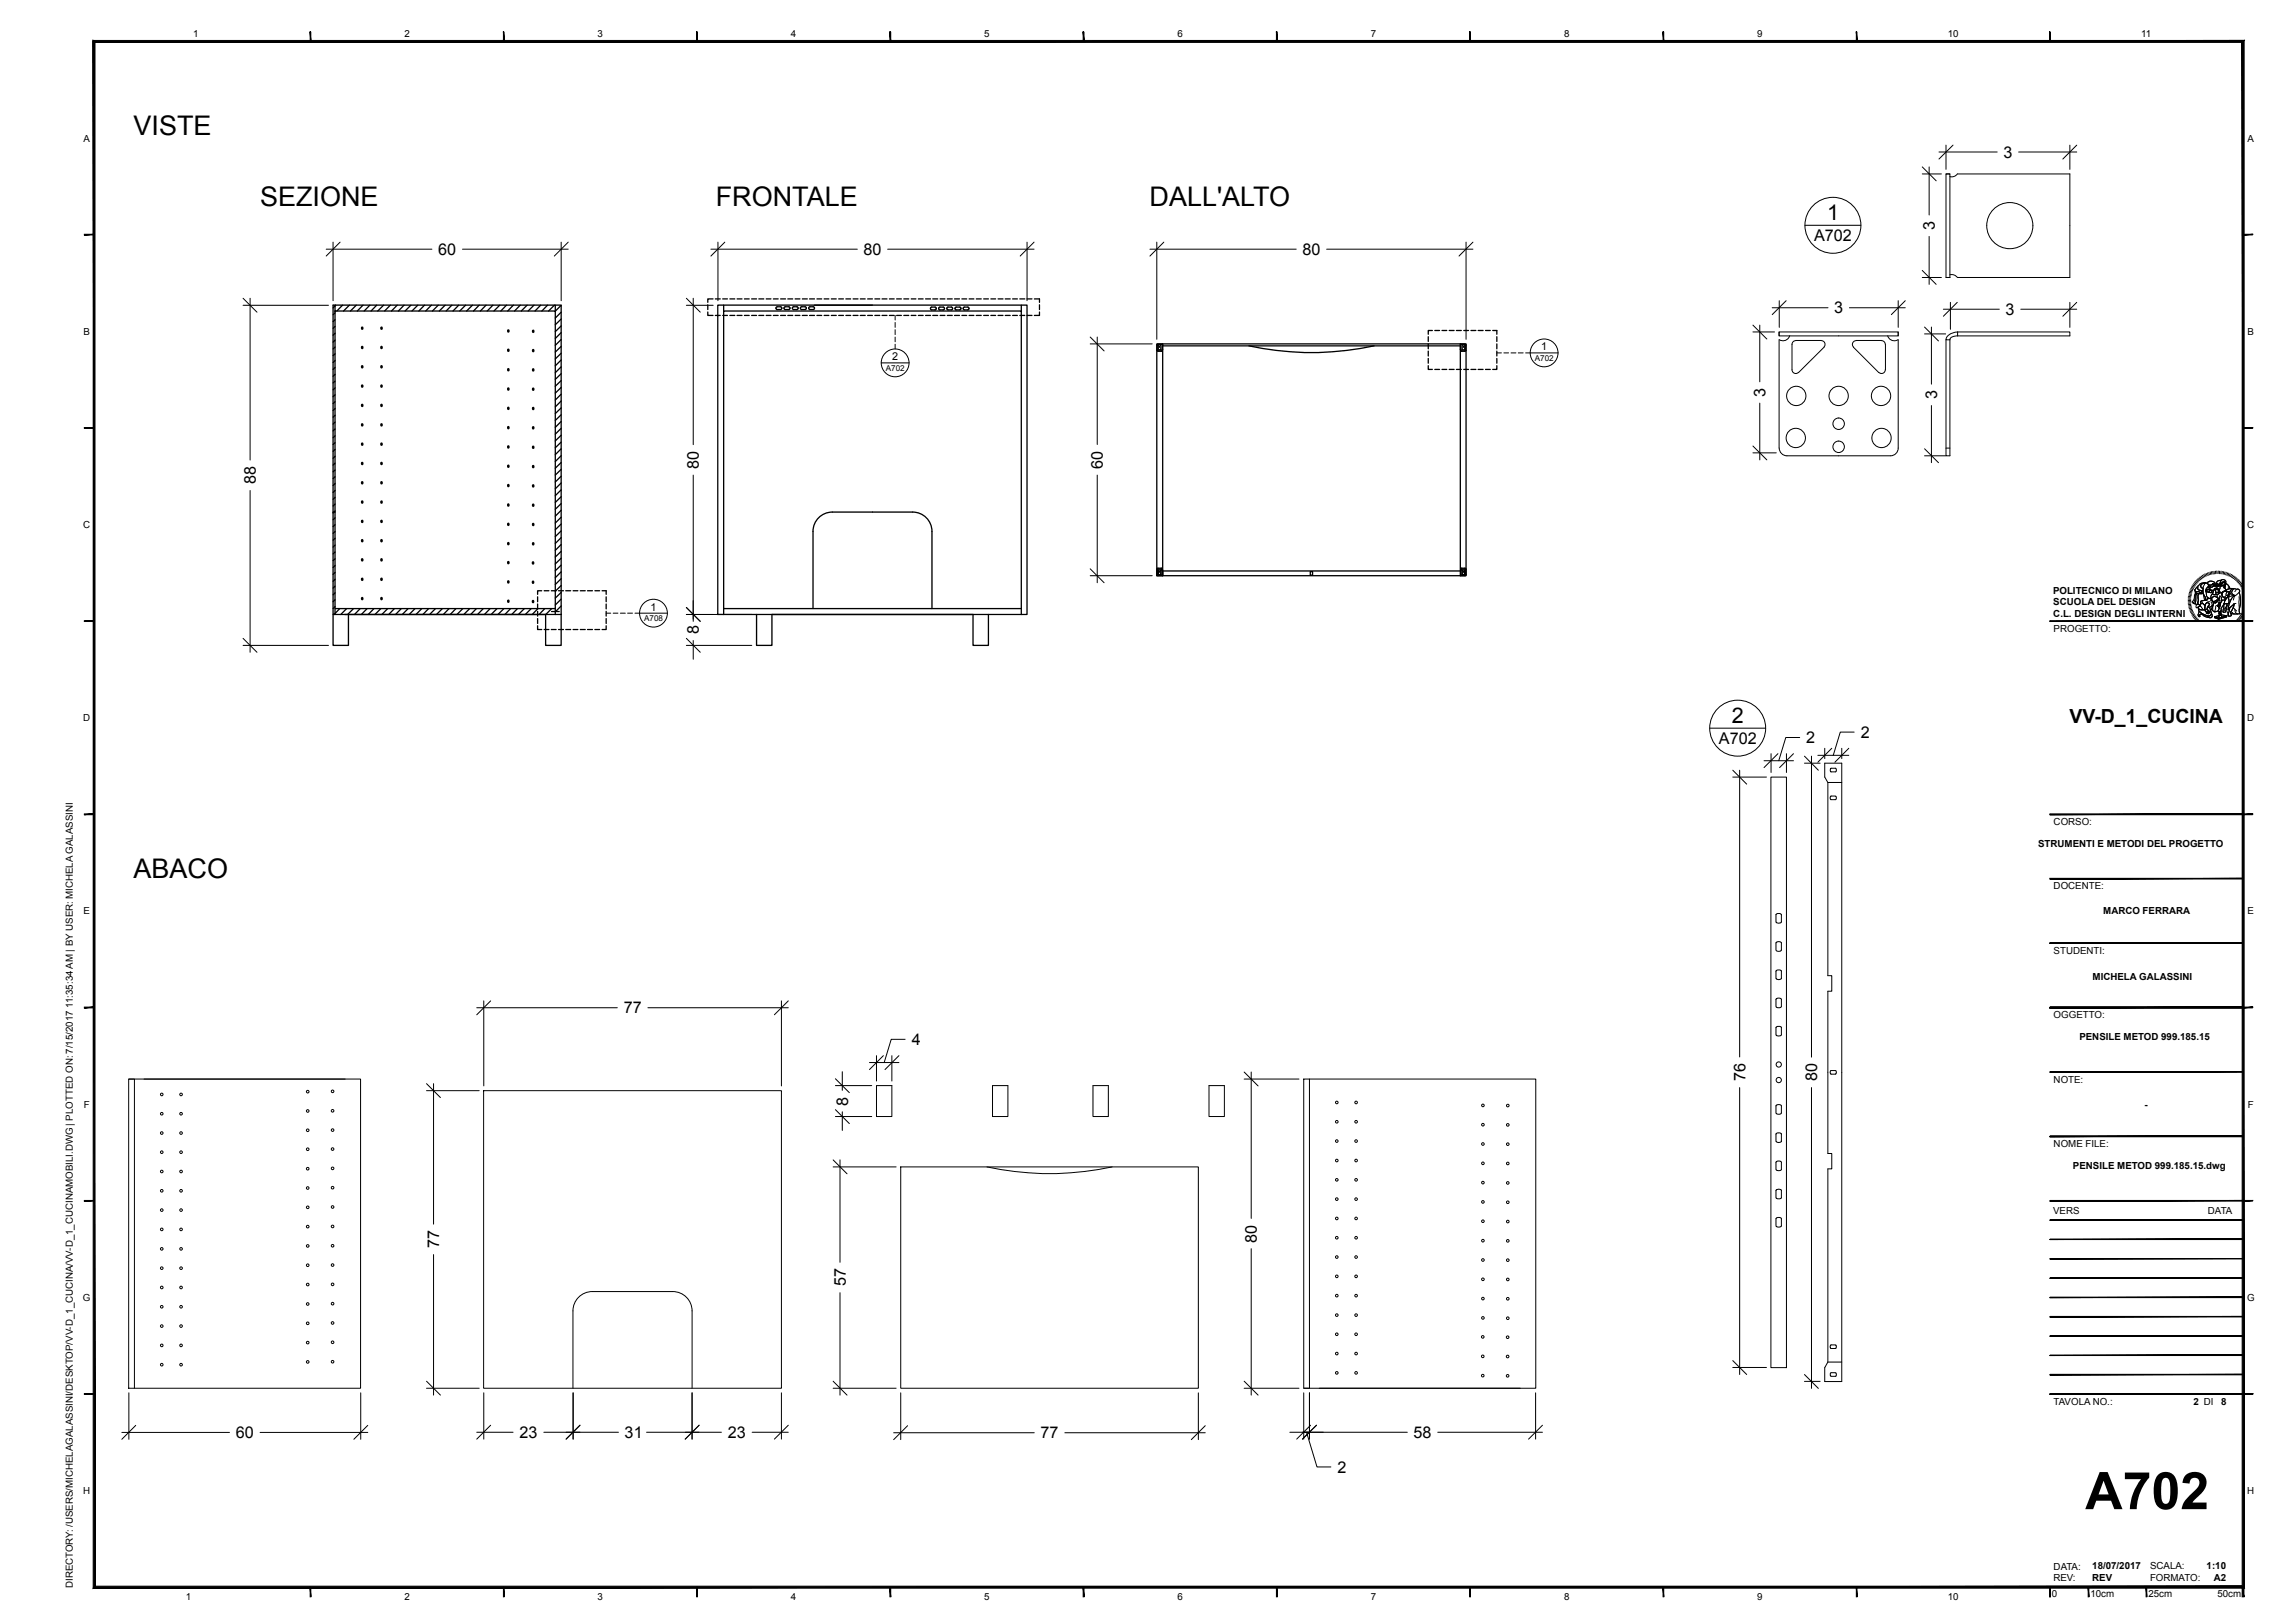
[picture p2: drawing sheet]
<svg xmlns="http://www.w3.org/2000/svg" width="594mm" height="420mm" viewBox="0 0 594 420" stroke-linecap="round" stroke-linejoin="round" font-family="sans-serif">
<defs><g id="words">
<text font-size="13.4" x="539.5" y="390.5">A702</text>
<g font-size="7">
<text x="34.6" y="35.1">VISTE</text>
<text x="67.3" y="53.3">SEZIONE</text>
<text x="185.2" y="53.3">FRONTALE</text>
<text x="297.4" y="53.3">DALL'ALTO</text>
<text x="34.6" y="227.3">ABACO</text>
</g>
<g font-size="5.6">
<text x="472.7" y="57">1</text>
<text x="448" y="187.2">2</text>
</g>
<text font-size="5" x="535.4" y="187">VV-D_1_CUCINA</text>
<g font-size="4.2">
<text x="518.3" y="40.8">3</text>
<text x="500.6" y="59.6" transform="rotate(-90 500.6 59.6)">3</text>
<text x="113.4" y="66">60</text>
<text x="223.4" y="66">80</text>
<text x="337" y="66">80</text>
<text x="469.3" y="62.5">A702</text>
<text x="474.5" y="81.1">3</text>
<text x="518.9" y="81.5">3</text>
<text x="456.8" y="102.7" transform="rotate(-90 456.8 102.7)">3</text>
<text x="501.2" y="103.3" transform="rotate(-90 501.2 103.3)">3</text>
<text x="66.1" y="125.3" transform="rotate(-90 66.1 125.3)">88</text>
<text x="180.8" y="121.3" transform="rotate(-90 180.8 121.3)">80</text>
<text x="285.3" y="121.3" transform="rotate(-90 285.3 121.3)">60</text>
<text x="180.8" y="164.2" transform="rotate(-90 180.8 164.2)">8</text>
<text x="481.4" y="190.9">2</text>
<text x="444.7" y="192.6">A702</text>
<text x="467.3" y="192.3">2</text>
<text x="161.4" y="262.3">77</text>
<text x="235.9" y="270.5">4</text>
<text x="451.5" y="279.8" transform="rotate(-90 451.5 279.8)">76</text>
<text x="470.1" y="279.8" transform="rotate(-90 470.1 279.8)">80</text>
<text x="219.4" y="286.1" transform="rotate(-90 219.4 286.1)">8</text>
<text x="113.6" y="323.1" transform="rotate(-90 113.6 323.1)">77</text>
<text x="325.2" y="321.6" transform="rotate(-90 325.2 321.6)">80</text>
<text x="218.8" y="332.9" transform="rotate(-90 218.8 332.9)">57</text>
<text x="61" y="372.2">60</text>
<text x="134.4" y="372.1">23</text>
<text x="161.6" y="372.1">31</text>
<text x="188.3" y="372.1">23</text>
<text x="269.2" y="372.2">77</text>
<text x="365.7" y="372.1">58</text>
<text x="346.1" y="381.1">2</text>
</g>
<g font-size="2.8">
<text x="230.8" y="93.3">2</text>
<text x="398.7" y="90.7">1</text>
<text x="168.3" y="158">1</text>
</g>
<g font-size="2.5">
<text x="50" y="9.6">1</text>
<text x="104.6" y="9.6">2</text>
<text x="154.6" y="9.6">3</text>
<text x="204.6" y="9.6">4</text>
<text x="254.6" y="9.6">5</text>
<text x="304.6" y="9.6">6</text>
<text x="354.6" y="9.6">7</text>
<text x="404.6" y="9.6">8</text>
<text x="454.6" y="9.6">9</text>
<text x="503.9" y="9.6">10</text>
<text x="553.9" y="9.6">11</text>
<text x="21.6" y="36.6">A</text>
<text x="581.5" y="36.6">A</text>
<text x="21.6" y="86.6">B</text>
<text x="581.5" y="86.6">B</text>
<text x="21.5" y="136.6">C</text>
<text x="581.4" y="136.6">C</text>
<text x="531.1" y="153.7">POLITECNICO DI MILANO</text>
<text x="531.2" y="156.7">SCUOLA DEL DESIGN</text>
<text x="531.2" y="159.7">C.L. DESIGN DEGLI INTERNI</text>
<text x="531.3" y="163.5">PROGETTO:</text>
<text x="21.5" y="186.6">D</text>
<text x="581.4" y="186.6">D</text>
<text x="531.3" y="213.5">CORSO:</text>
<text x="527.3" y="219.3">STRUMENTI E METODI DEL PROGETTO</text>
<text x="531.3" y="230.2">DOCENTE:</text>
<text x="21.6" y="236.6">E</text>
<text x="544.1" y="236.6">MARCO FERRARA</text>
<text x="581.5" y="236.6">E</text>
<text x="531.3" y="246.9">STUDENTI:</text>
<text x="541.4" y="253.7">MICHELA GALASSINI</text>
<text x="531.3" y="263.5">OGGETTO:</text>
<text x="538" y="269.3">PENSILE METOD 999.185.15</text>
<text x="531.3" y="280.2">NOTE:</text>
<text x="21.7" y="286.6">F</text>
<text x="554.8" y="286.6">-</text>
<text x="581.6" y="286.6">F</text>
<text x="531.3" y="296.9">NOME FILE:</text>
<text x="536.3" y="302.5">PENSILE METOD 999.185.15.dwg</text>
<text x="531.2" y="314.1">VERS</text>
<text x="571.2" y="314.1">DATA</text>
<text x="21.4" y="336.6">G</text>
<text x="581.3" y="336.6">G</text>
<text x="531.3" y="363.7">TAVOLA NO.:</text>
<text x="567.5" y="363.7">2 DI</text>
<text x="574.7" y="363.7">8</text>
<text x="21.5" y="386.6">H</text>
<text x="581.4" y="386.6">H</text>
<text x="531.3" y="406.2">DATA:</text>
<text x="541.3" y="406.1">18/07/2017</text>
<text x="556.2" y="406.1">SCALA:</text>
<text x="570.9" y="406.1">1:10</text>
<text x="18.9" y="411" transform="rotate(-90 18.9 411)">DIRECTORY: /USERS/MICHELAGALASSINI/DESKTOP/VV-D_1_CUCINA/VV-D_1_CUCINAMOBILI.DWG | PLOTTED ON: 7/15/2017 11:35:34 AM | BY USER: MICHELA GALASSINI</text>
<text x="530.8" y="413.2">0</text>
<text x="531.2" y="409.1">REV:</text>
<text x="540.8" y="413.2">10cm</text>
<text x="541.3" y="409.1">REV</text>
<text x="555.8" y="413.2">25cm</text>
<text x="556.2" y="409.1">FORMATO:</text>
<text x="572.7" y="409.1">A2</text>
<text x="573.7" y="413.2">50cm</text>
<text x="48.1" y="414.1">1</text>
<text x="104.6" y="414.1">2</text>
<text x="154.6" y="414.1">3</text>
<text x="204.6" y="414.1">4</text>
<text x="254.6" y="414.1">5</text>
<text x="304.6" y="414.1">6</text>
<text x="354.6" y="414.1">7</text>
<text x="404.6" y="414.1">8</text>
<text x="454.6" y="414.1">9</text>
<text x="503.9" y="414.1">10</text>
</g>
<g font-size="2.1">
<text x="229.2" y="96">A702</text>
<text x="397.1" y="93.4">A702</text>
<text x="166.6" y="160.8">A708</text>
</g>
</g></defs>
<g fill="none" stroke="#000" stroke-width=".34">
<path d="M86.2 79h59v80h-59zM86.7 79v1.5M86.8 79l-.6 .7M88.6 79l-1.5 1.5M90.4 79l-1.5 1.5M92.2 79l-1.5 1.5M93.9 79l-1.5 1.5M95.7 79l-1.5 1.5M97.5 79l-1.5 1.5M99.3 79l-1.6 1.5M101 79l-1.5 1.5M102.8 79l-1.5 1.5"/>
<path d="M104.5 79l-1.4 1.5M106.3 79l-1.5 1.5M108.1 79l-1.5 1.5M109.8 79l-1.4 1.5M111.6 79l-1.5 1.5M113.4 79l-1.5 1.5M115.2 79l-1.6 1.5M116.9 79l-1.5 1.5M118.7 79l-1.5 1.5M120.5 79l-1.6 1.5M122.2 79l-1.5 1.5M124 79l-1.5 1.5"/>
<path d="M125.8 79l-1.5 1.5M127.5 79l-1.5 1.5M129.3 79l-1.5 1.5M131 79l-1.4 1.5M132.8 79l-1.5 1.5M134.6 79l-1.5 1.5M136.4 79l-1.5 1.5M138.2 79l-1.6 1.5M139.9 79l-1.5 1.5M141.7 79l-1.5 1.5M143.4 79l-1.5 1.5M143.7 79v1.5"/>
<path d="M145.2 79l-1.5 1.5M183.1 78.9v1.2M184.5 77.4h-1.4v.8M185.1 77.4h1.2M185.7 79h80v80h-80zM187 77.4h1.2M187.2 79v1.5M188.8 77.4h1.3M190.7 77.4h1.3M192.6 77.4h1.2M194.5 77.4h1.2M196.3 77.4h1.3"/>
<path d="M198.2 77.4h1.3M200.1 77.4h1.2M200.9 79.4h1.2l.1 .6-1.3 .1-.1-.4zM202 77.4h1.2M203 79.4h1.2l.1 .6-1.3 .1-.2-.4zM203.8 77.4h1.3M205.1 79.4h1.2l.1 .6-1.3 .1-.1-.4zM205.7 77.4h1.2M207.2 79.4h1.3l.1 .6-1.4 .1-.1-.4zM207.6 77.4h1.3M209.4 79.4h1.2l.1 .6-1.3 .1-.2-.4zM209.4 77.4h1.3"/>
<path d="M210.7 79h15M211.3 77.4h1.3M213.2 77.4h1.2M215.1 77.4h1.2M217 77.4h1.2M218.8 77.4h1.3M220.7 77.4h1.3M222.6 77.4h1.2M224.5 77.4h1.2M226.3 77.4h1.3M228.2 77.4h1.3M230.1 77.4h1.2"/>
<path d="M232 77.4h1.2M233.8 77.4h1.3M235.7 77.4h1.3M237.6 77.4h1.2M239.5 77.4h1.2M240.9 79.5h1.2l.1 .5-1.3 .1-.2-.3zM241.3 77.4h1.3M243 79.5h1l.4 .3-.2 .3-1.1 .1-.3-.3zM243.2 77.4h1.3M245.1 77.4h1.3M245.1 79.5h1.2l.1 .5-1.3 .1-.1-.3zM247 77.4h1.2"/>
<path d="M247.2 79.5h1.3l.1 .5-1.4 .1-.1-.3zM248.9 77.4h1.2M249.3 79.5h1.2l.1 .5-1.3 .1-.1-.3zM250.7 77.4h1.2M252.6 77.4h1.3M254.5 77.4h1.2M256.3 77.4h1.3M258.2 77.4h1.3M260.1 77.4h1.2M262 77.4h1.2M263.8 77.4h1.3M264.2 79v1.5"/>
<path d="M265.7 77.4h1.3M267.6 77.4h1.3v.8M268.9 78.9v1.2M86.7 80.5h57v77h-57zM86.7 81l-.5 .5M86.7 82.7l-.5 .5M86.7 84.5l-.5 .5M86.7 86.2l-.5 .6M86.7 88l-.5 .5M86.7 89.8l-.5 .5M86.7 91.6l-.5 .4M86.7 93.3l-.5 .5"/>
<path d="M86.7 95.1l-.5 .5M86.7 96.9l-.5 .5M86.7 98.6l-.5 .5M145.2 87.9l-1.5 1.5M145.2 93.1l-1.5 1.6M145.2 94.9l-1.5 1.5M145.2 80.8l-1.5 1.5M145.2 82.6l-1.5 1.4M145.2 84.3l-1.5 1.5M145.2 86.1l-1.5 1.5M145.2 89.6l-1.5 1.5M145.2 91.4l-1.5 1.5"/>
<path d="M145.2 96.7l-1.5 1.5M145.2 98.5l-1.5 1.5M183.1 80.7v.9h1.4M185.1 81.6h1.2M187 81.6h1.2M187.2 80.5h77v77h-77zM188.8 81.6h1.3M190.7 81.6h1.3M192.6 81.6h1.2M194.5 81.6h1.2M196.3 81.6h1.3M198.2 81.6h1.3"/>
<path d="M200.1 81.6h1.2M202 81.6h1.2M203.8 81.6h1.3M205.7 81.6h1.2M207.6 81.6h1.3M209.4 81.6h1.3M211.3 81.6h1.3M213.2 81.6h1.2M215.1 81.6h1.2M217 81.6h1.2M218.8 81.6h1.3M220.7 81.6h1.3"/>
<path d="M222.6 81.6h1.2M224.5 81.6h1.2M226.3 81.6h1.3M228.2 81.6h1.3M230.1 81.6h1.2M232 81.6h1.2M233.8 81.6h1.3M235.7 81.6h1.3M237.6 81.6h1.2M239.5 81.6h1.2M241.3 81.6h1.3M243.2 81.6h1.3"/>
<path d="M245.1 81.6h1.3M247 81.6h1.2M248.9 81.6h1.2M250.7 81.6h1.2M252.6 81.6h1.3M254.5 81.6h1.2M256.3 81.6h1.3M258.2 81.6h1.3M260.1 81.6h1.2M262 81.6h1.2M263.8 81.6h1.3M265.7 81.6h1.3"/>
<path d="M268.9 80.7v.9h-1.3M299.3 89h80v60h-80zM300.8 89v60v-1.2l-.3-.7-.9-.1-.3 .3v1.5l1.5 .2M300.8 89.5h77M323.1 89.5a75.5 75.5 0 0 0 32.4 0M369.5 94.6v1h1.1M369.5 87.1v1.3M369.5 89v1.3M369.5 90.9v1.2M369.5 92.8v1.2M370.6 85.5h-1.1v1M371.2 95.6h1.2"/>
<path d="M371.2 85.5h1.2M373.1 95.6h1.2M373.1 85.5h1.2M374.9 95.6h1.3M374.9 85.5h1.3M376.8 95.6h1.3M376.8 85.5h1.3M377.8 89v58.8h-77M378.7 95.6h1.2M378.7 85.5h1.2M380.6 95.6h1.2M380.6 85.5h1.2"/>
<path d="M382.4 95.6h1.3M382.4 85.5h1.3M384.3 95.6h1.3M384.3 85.5h1.3M386.2 85.5h1v1M387.2 94.6v1h-1M387.2 87.1v1.3M387.2 89v1.3M387.2 90.9v1.2M387.2 92.8v1.2M86.7 100.4l-.5 .5M86.7 102.2l-.5 .5"/>
<path d="M86.7 103.9l-.5 .5M86.7 105.7l-.5 .5M86.7 107.5l-.5 .5M86.7 109.2l-.5 .5M86.7 111l-.5 .5M86.7 112.8l-.5 .5M86.7 114.6l-.5 .4M86.7 116.3l-.5 .5M86.7 118.1l-.5 .5M86.7 119.9l-.5 .5M145.2 102l-1.5 1.5M145.2 103.8l-1.5 1.5"/>
<path d="M145.2 110.8l-1.5 1.6M145.2 117.9l-1.5 1.5M145.2 100.3l-1.5 1.4M145.2 105.5l-1.5 1.5M145.2 107.3l-1.5 1.5M145.2 109.1l-1.5 1.5M145.2 112.6l-1.5 1.5M145.2 114.4l-1.5 1.5M145.2 116.1l-1.5 1.6M145.2 119.7l-1.5 1.5M86.2 132.5h.5M86.7 132.2l-.5 .5"/>
<path d="M86.7 121.6l-.5 .5M86.7 123.4l-.5 .5M86.7 125.1l-.5 .6M86.7 126.9l-.5 .5M86.7 128.7l-.5 .5M86.7 130.4l-.5 .5M86.7 134l-.5 .5M86.7 135.8l-.5 .5M86.7 137.6l-.5 .4M86.7 139.3l-.5 .5M145.2 125l-1.5 1.5M145.2 126.8l-1.5 1.5"/>
<path d="M145.2 132l-1.5 1.6M145.2 133.8l-1.5 1.6M145.2 121.5l-1.5 1.4M145.2 123.2l-1.5 1.5M145.2 128.5l-1.5 1.5M145.2 130.3l-1.5 1.5M145.2 135.6l-1.5 1.5M145.2 137.4l-1.5 1.5M145.2 139.1l-1.5 1.5M86.2 159v8h3.9v-8M86.7 141.1l-.5 .5M86.7 142.8l-.5 .6"/>
<path d="M86.7 144.6l-.5 .5M86.7 146.4l-.5 .5M86.7 148.1l-.5 .5M86.7 149.9l-.5 .5M86.7 151.7l-.5 .5M86.7 153.4l-.5 .5M86.7 155.2l-.5 .5M86.7 157l-.5 .5M86.7 157.5v1.5M87.9 157.5l-1.5 1.5M89.2 159h52M89.7 157.5l-1.5 1.5"/>
<path d="M91.5 157.5l-1.6 1.5M93.2 157.5l-1.5 1.5M95 157.5l-1.5 1.5M96.8 157.5l-1.5 1.5M98.5 157.5l-1.5 1.5M100.3 157.5l-1.5 1.5M102 157.5l-1.4 1.5M103.8 157.5l-1.5 1.5M105.6 157.5l-1.5 1.5M107.4 157.5l-1.5 1.5M109.1 157.5l-1.5 1.5M110.9 157.5l-1.5 1.5"/>
<path d="M112.7 157.5l-1.6 1.5M114.4 157.5l-1.5 1.5M116.2 157.5l-1.5 1.5M118 157.5l-1.5 1.5M119.7 157.5l-1.5 1.5M121.5 157.5l-1.5 1.5M123.3 157.5l-1.5 1.5M125 157.5l-1.5 1.5M126.8 157.5l-1.5 1.5M128.6 157.5l-1.5 1.5M130.4 157.5l-1.6 1.5M132.1 157.5l-1.5 1.5"/>
<path d="M133.9 157.5l-1.5 1.5M135.7 157.5l-1.6 1.5M137.4 157.5l-1.5 1.5M139.1 154.4v1.3M139.1 156.3v1.3M139.1 158.2v1.2M139.2 157.5l-1.5 1.5M140.1 152.9h-1v.9M140.8 152.9h1.2M140.9 157.5l-1.4 1.5M141.2 159v8h4v-8M142.6 152.9h1.3"/>
<path d="M142.7 158.3h2M142.7 157.5l-1.5 1.5M143.7 157.5v1.5M144.5 152.9h1.3M145.2 140.9l-1.5 1.5M145.2 148l-1.5 1.5M145.2 149.7l-1.5 1.6M145.2 155l-1.5 1.6M145.2 142.7l-1.5 1.5M145.2 144.5l-1.5 1.4M145.2 146.2l-1.5 1.5M145.2 151.5l-1.5 1.5"/>
<path d="M145.2 153.3l-1.5 1.5M145.2 156.8l-1.5 1.5M146.4 152.9h1.2M148.3 152.9h1.2M150.1 152.9h1.3M152 152.9h1.3M153.9 152.9h1.2M155.8 152.9h1v.9M156.8 154.4v1.3M156.8 156.3v1.3M156.8 158.2v1.2M187.2 157.5v1.5"/>
<path d="M195.7 159v8h4v-8h52v8h4v-8M210.3 157.5v-20a5 5 0 0 1 5-5h20.8a5 5 0 0 1 5 5v20M264.2 157.5v1.5M299.6 148.8l-.1-1.5 .9-.1 .2 .3v1.3h-1M299.8 148.7h.4M300.2 147.6h-.4v1M300.2 148.6h.1M300.3 147.6v1M339 148v.8M339 148l.5-.1 .1 .9-.5 .1M339 148.8l.1 .1M378.1 147.1l1.1 .1 .1 1.5-.2 .2-1.3 .1v-1.2z"/>
<path d="M378.3 147.6v1M378.4 147.6h.4v1M378.4 148.6h.1M378.4 148.7h.4M379.1 147.3l-.9-.1-.2 .3v1.3h1M379.1 148.7l-.1 .1M379.1 147.3v1.4M139.1 161.9v1h1M139.1 160.1v1.2M140.8 162.9h1.2M142.6 162.9h1.3M144.5 162.9h1.3"/>
<path d="M146.4 162.9h1.2M148.3 162.9h1.2M150.1 162.9h1.3M152 162.9h1.3M153.9 162.9h1.2M156.8 161.9v1h-1M156.8 160.1v1.2"/>
</g>
<g fill="#000">
<circle cx="93.7" cy="85.1" r=".34"/>
<circle cx="93.7" cy="90.1" r=".34"/>
<circle cx="93.7" cy="95" r=".34"/>
<circle cx="98.7" cy="90.1" r=".34"/>
<circle cx="98.7" cy="95" r=".34"/>
<circle cx="98.7" cy="85.1" r=".34"/>
<circle cx="131.5" cy="85.8" r=".34"/>
<circle cx="131.5" cy="95.8" r=".34"/>
<circle cx="131.5" cy="90.8" r=".34"/>
<circle cx="137.9" cy="90.9" r=".34"/>
<circle cx="137.9" cy="95.9" r=".34"/>
<circle cx="137.9" cy="85.9" r=".34"/>
<circle cx="300" cy="89.9" r=".17"/>
<circle cx="378.6" cy="89.9" r=".17"/>
<circle cx="93.7" cy="100" r=".34"/>
<circle cx="93.7" cy="115.1" r=".34"/>
<circle cx="93.7" cy="105" r=".34"/>
<circle cx="93.7" cy="110.1" r=".34"/>
<circle cx="98.7" cy="105" r=".34"/>
<circle cx="98.7" cy="115.1" r=".34"/>
<circle cx="98.7" cy="100" r=".34"/>
<circle cx="98.7" cy="110.1" r=".34"/>
<circle cx="131.5" cy="100.8" r=".34"/>
<circle cx="131.5" cy="105.8" r=".34"/>
<circle cx="131.5" cy="110.8" r=".34"/>
<circle cx="131.5" cy="115.8" r=".34"/>
<circle cx="137.9" cy="100.8" r=".34"/>
<circle cx="137.9" cy="110.8" r=".34"/>
<circle cx="137.9" cy="115.9" r=".34"/>
<circle cx="137.9" cy="105.8" r=".34"/>
<circle cx="93.7" cy="125.1" r=".34"/>
<circle cx="93.7" cy="135.1" r=".34"/>
<circle cx="93.7" cy="120.1" r=".34"/>
<circle cx="93.7" cy="130.1" r=".34"/>
<circle cx="98.7" cy="120.1" r=".34"/>
<circle cx="98.7" cy="125.1" r=".34"/>
<circle cx="98.7" cy="130.1" r=".34"/>
<circle cx="98.7" cy="135.1" r=".34"/>
<circle cx="131.5" cy="135.8" r=".34"/>
<circle cx="131.5" cy="130.8" r=".34"/>
<circle cx="131.5" cy="120.8" r=".34"/>
<circle cx="131.5" cy="125.8" r=".34"/>
<circle cx="137.9" cy="120.9" r=".34"/>
<circle cx="137.9" cy="130.9" r=".34"/>
<circle cx="137.9" cy="125.9" r=".34"/>
<circle cx="137.9" cy="135.9" r=".34"/>
<circle cx="93.7" cy="155" r=".34"/>
<circle cx="93.7" cy="140" r=".34"/>
<circle cx="93.7" cy="145" r=".34"/>
<circle cx="93.7" cy="150" r=".34"/>
<circle cx="98.7" cy="140" r=".34"/>
<circle cx="98.7" cy="145" r=".34"/>
<circle cx="98.7" cy="150" r=".34"/>
<circle cx="98.7" cy="155" r=".34"/>
<circle cx="131.5" cy="150.7" r=".34"/>
<circle cx="131.5" cy="155.7" r=".34"/>
<circle cx="131.5" cy="145.7" r=".34"/>
<circle cx="131.5" cy="140.8" r=".34"/>
<circle cx="137.9" cy="145.8" r=".34"/>
<circle cx="137.9" cy="150.8" r=".34"/>
<circle cx="137.9" cy="155.8" r=".34"/>
<circle cx="137.9" cy="140.9" r=".34"/>
<circle cx="300" cy="148.1" r=".17"/>
<circle cx="378.6" cy="148.1" r=".17"/>
</g>
<g fill="none" stroke="#000" stroke-width=".26">
<path d="M501.6 39.3h15.1M503.4 37.6v6.2M505.3 37.6l-3.7 3.6M522.2 39.3h15.1M535.5 37.6v6.2M537.3 37.6l-3.6 3.6M467 58.3h14.4M497.3 45h5M497.3 43.2l3.6 3.6M499.1 43.2v12.4M503.4 45h1.1v26.8M504.5 45h-1.1v26.8h1.1"/>
<path d="M506.4 45a1.78 1.78 0 0 1-2 .7M506.5 45h29v26.8h-29M62.9 79h22.1M62.9 77.2l3.6 3.6M64.7 77.2v41.9M84.4 64.5h27.3M86.2 62.7v15.1M88 62.7l-3.6 3.6M119.7 64.5h27.3M145.2 62.7v15.1M147 62.7l-3.6 3.6M177.6 79h6.9"/>
<path d="M177.6 77.2l3.6 3.6M179.3 77.2v37.9M183.9 64.5h37.9M185.7 62.7v15.1M187.5 62.7l-3.6 3.6M229.6 64.5h37.9M265.7 62.7v15.1M267.5 62.7l-3.6 3.6M297.5 64.5h37.8M299.3 62.7v25.1M301.1 62.7l-3.6 3.6M343.2 64.5h37.9"/>
<path d="M379.3 62.7v25.1M381.1 62.7l-3.6 3.6M458.5 79.6h14.4M460.3 77.8v6.9M462.1 77.8l-3.6 3.6M478.5 79.6h14.4M491.1 77.8v6.9M492.9 77.8l-3.6 3.6M497.3 71.8h5M497.3 70l3.6 3.6M499.1 61.2v12.4M503.4 71.8h1.1"/>
<path d="M504.4 71.1a1.78 1.78 0 0 1 2 .7M504.6 78.2v7M506.4 78.2l-3.6 3.6M535.5 78.2v6.5M537.3 78.2l-3.6 3.6M228 93.9h7.2M231.6 81.6v1.2M231.6 83.4v1.3M231.6 85.3v1.3M231.6 87.2v1.2M231.6 89.1v1.2M282 89h16.1"/>
<path d="M282 87.2l3.6 3.6M283.9 87.2v27.8M299.4 89h1.4v1.5l-.3 .4-1.2-.1v-1.5zM299.6 89.2h1v1.2l-.2 .3h-.9zM299.8 90.5h.4M300.2 89.4h-.5l.1 1M300.2 90.4h.1M300.3 89.4v1M377.8 89l1.4 .1 .1 1.5-.2 .3h-1l-.3-.4zM378.3 89.4v1M378.4 89.4h.5l-.1 1M378.4 90.4h.1"/>
<path d="M378.4 90.5h.4M379.1 89.3l-1.1-.1v1.2l.2 .3 .9-.1M379.1 89.3v1.3M387.2 91.3h1.2M389.1 91.3h1.2M390.9 91.3h1.3M392.8 91.3h1.3M394.7 91.3h8.4M453.5 85.9h5.6M453.5 84.1l3.6 3.6M455.3 84.1v14.7M460.3 85.9v1h30.8v-1"/>
<path d="M460.3 86.9v-1h30.8v1M460.3 87.9v28.1M463 86.9a1.78 1.78 0 0 1-2.7 1M464.6 88.1a.97 .97 0 0 0-1 1v6.6a.97 .97 0 0 0 .6 .9 .97 .97 0 0 0 1.1-.2M464.6 88.1h6.6M471.2 88.1l.2 .1a.97 .97 0 0 1 .5 1.6l-6.6 6.6M480.2 88.1a.97 .97 0 0 0-.9 .6 .97 .97 0 0 0 .2 1.1l6.6 6.6M480.2 88.1h6.6M486.8 88.1a.97 .97 0 0 1 .9 1M487.7 95.7v.2a.97 .97 0 0 1-1.6 .5M487.8 89.1v6.6M488.4 86.9a1.78 1.78 0 0 0 2.7 1"/>
<path d="M491.1 87.9v28.1a1.99 1.99 0 0 1-2 2h-26.8a1.99 1.99 0 0 1-2-2M497.9 86.4h5.5M497.9 84.6l3.6 3.6M499.7 84.6v14.8M502.8 80h14.4M503.4 87.9v30.1h1.1v-30.1M506.5 85.9h29v1h-29M506.5 85.9a2.9 2.9 0 0 0-3.1 2h1.1M506.5 86.9l-1.6 .4-.4 .6M506.5 85.9v1M522.8 80h14.5M453.5 117.2h6"/>
<path d="M453.5 115.4l3.6 3.6M455.3 104.3v14.7M497.9 118h5.5M497.9 116.1l3.6 3.6M499.7 105v14.7M503.4 116h1.1M64.7 126.9v41.9M179.3 122.9v37.9M283.9 122.9v27.9M156.8 158.7h1.2M158.6 158.7h1.3M160.5 158.7h1.3"/>
<path d="M162.4 158.7h1.2M164.3 158.7h8.4M177.6 159h16.9M177.6 157.2l3.6 3.6M282 149h16.1M282 147.2l3.6 3.6M566.1 154.7h.7M566.1 155l.7 .1M566.1 155.4h.7M566.1 154.3l.7 .1M566.2 154l.7 .1M566.3 153.6l.6 .2"/>
<path d="M566.4 153.3l.6 .2M566.5 153l.6 .2M566.6 152.6l.6 .3M566.8 152.3l.6 .3M566.8 155.7l-.7 .1M566.8 156.1h-.7M566.8 156.4l-.7 .1M566.9 156.7l-.7 .1M566.9 151.9l.6 .4M566.9 157l-.6 .2M567 157.3l-.6 .2M567.1 151.6l.6 .4"/>
<path d="M567.1 157.7l-.6 .2M567.2 158l-.6 .2M567.2 151.4l.6 .3M567.4 158.3l-.7 .2M567.5 151.1l.5 .3M567.5 158.5l-.6 .3M567.7 150.8l.5 .4M567.7 158.8l-.6 .4M567.8 159.1l-.6 .4M567.9 150.5l.5 .4M568 153l.7 .1a.68 .68 0 0 0 1.2-.1l.1 .6h-.3a1.44 1.44 0 0 1-1.8-.4zM568 153v.5"/>
<path d="M568 159.4l-.6 .4M568.1 150.2l.5 .5M568.2 153.6l-.3 .5-.1 1.3-.4 .7 .4 .2M568.2 159.6l-.6 .5M568.3 152l.3-.2v.6l.2 .2 1 .4a.66 .66 0 0 1-1.1 .1l-.5 .1a.49 .49 0 0 1-.4-.4 .49 .49 0 0 1 .3-.6zM568.3 153.6h.6l-.3 .5v2.3l-.8-.2 .2-.7a2.21 2.21 0 0 1 .3-1.8zM568.4 153.6h-.1a2 2 0 0 0-.2 1.9l-.3 .8 .8 .1M568.4 150l.5 .4M568.4 159.9l-.5 .4M568.6 151.8l-.6 .6a.43 .43 0 0 0-.2 .5 .43 .43 0 0 0 .5 .3l.4-.1a.68 .68 0 0 0 1.2-.1M568.6 157.2l.3 .4 .4 .2 1.2-.1M568.6 149.7l.5 .5"/>
<path d="M568.7 151.6l.8-.7h1.1a.99 .99 0 0 0-1.2 .9l.2 .3 .4 .1-.1 .8-1.2-.4-.1-.2zM568.8 153.7l.8-.1a.71 .71 0 0 1 .7 .7l.3 .4-.1 .5-.8 .3a.47 .47 0 0 0-.3 .8 .39 .39 0 0 1-.4 .3 .39 .39 0 0 1-.4-.4zM568.8 157.5l.7 .3 1-.1v.4l.4 .4-.1 .2 .3-.2 .2 .3-.1-.5 .2 .4-.1-.4 .4 .1-.8-.8 .3-.6 .4 .1 .5 1.4-.1 .6a1.11 1.11 0 0 1-1.5 .1l-1.5-1zM568.8 157.5l.1 .6 .6 .6 2.1 .9M568.8 157.5h.1M568.9 153.6l-.3 .5 .1 2.3M568.9 158.3l2 1a.84 .84 0 0 0 1.1-.2l.2-.3 .1 .3a.67 .67 0 0 1-.3 .8 .67 .67 0 0 1-.8-.1l-1.1-.4a.56 .56 0 0 0-.5-.5 .56 .56 0 0 0-.6 .4l.2 .1-.2 .2a.6 .6 0 0 1-.1-1.1zM568.9 158.2v.2a.81 .81 0 0 0 0 1.2l.3-.2a.24 .24 0 0 1-.2-.3 .24 .24 0 0 1 .3-.1l.3-.1 .8 .6 1 .3a.61 .61 0 0 0 .9-.1 .61 .61 0 0 0-.2-.9M568.9 149.5l.5 .5M569.2 156.6h-.2a.5 .5 0 0 0-.7 0 .5 .5 0 0 0 .1 .7l.4-.3a.58 .58 0 0 1 .9 .4l.1 .1M569.2 149.3l.4 .5M569.4 156.3a.72 .72 0 0 1 1.1 .4l-.1 1h-1.2l-.6-.5 .7-.3-.1-.3z"/>
<path d="M569.4 155.6l1.6-.3a.38 .38 0 0 1 .1-.4 .38 .38 0 0 1 .4 0l.7 .2 .3 .5a1 1 0 0 1-.2 1.1 1 1 0 0 1-1.1 .3l.2-.3a.4 .4 0 0 0 .2-.5 .4 .4 0 0 0-.5-.2l-.1-.1-.3 .3-.2 .5-.7-.6a.31 .31 0 0 1-.5-.1 .31 .31 0 0 1 .1-.4zM569.5 151.3l1.2-.5a.78 .78 0 0 1 .7 .8 .78 .78 0 0 1-.6 .8 2.6 2.6 0 0 0 .3 2.1l.4 .3-.2 .1a.3 .3 0 0 0-.3 .1 .3 .3 0 0 0-.1 .3l-.4-.1 .1-.5-.6-1.3-.1-1.2a.58 .58 0 0 1-.5-.3 .58 .58 0 0 1 .1-.6zM569.5 149.1l.4 .5M569.7 156l.8 .7M569.7 156.1a.6 .6 0 0 0-.4 .8M569.8 148.9l.3 .5M570 153.6h-1.6a.57 .57 0 0 0-.6 .2 .57 .57 0 0 0-.1 .6l-.1 .6-.5 .7 .3 .4M570.1 153.9l.3 1.4M570.1 148.7l.3 .6M570.4 151.2l-.4 .9v1.4l.6 1.2-.1 .5 .2 .2 .3-.1a.38 .38 0 0 1 .1-.4 .38 .38 0 0 1 .4 0v-.1a1.16 1.16 0 0 1-.7-1.5 1.3 1.3 0 0 1 .5-1.6 .96 .96 0 0 0-1.4-.9l-.7 .3-.5 .5-.1 .5 .2 .5 1 .4M570.4 148.5l.3 .7M570.5 155.2l-.8 .3a.37 .37 0 0 0-.4 .2 .37 .37 0 0 0 .2 .5"/>
<path d="M570.6 150.8a.85 .85 0 0 0-.9 .3 .85 .85 0 0 0-.2 .9l.4 .2M570.7 156.2a.45 .45 0 0 1 .6-.2 .45 .45 0 0 1 .1 .6l-.3 .7a.69 .69 0 0 0 .4 .9l.2 .3-.4-.2 .2 .4-.3-.4 .1 .5-.2-.3-.3 .2 .1-.2-.3-.2a1.93 1.93 0 0 1-.1-1.8zM570.7 156.2a.45 .45 0 0 1 .6-.2 .45 .45 0 0 1 .1 .6l-.5 1.1 .8 .7-.4-.1 .1 .4-.2-.4v.5l-.1-.3-.3 .2 .1-.2-.3-.2a1.93 1.93 0 0 1-.1-1.8zM570.8 148.4l.2 .6M570.8 152.3l.4-.4 .6-.1-.1 .6-1.1 .5zM570.9 152.7l.7-.3 .3 .3a.32 .32 0 0 0-.3 .2 .32 .32 0 0 0 .1 .4l-.6-.1zM570.9 152.7l.2 .5 .6 .1M571 150.9l.7-.5 1.2 .3a.27 .27 0 0 1 .2 .4 .27 .27 0 0 1-.5 0l-.1-.1-.5 .4h-.6l-.1-.1M571.1 148.3l.2 .6M571.2 150.6l1-.2 .8 .4 .1 .3-.3 .1-.3-.2-.3 .4h-.6l-.6-.5zM571.3 151.2l.7 .2 .5-.4 .3 .2-.2 .6-.4 .2-.4-.2-.6 .1zM571.4 148.1l.2 .7"/>
<path d="M571.5 154.8l.7 .3 .4 .9a.58 .58 0 0 1-.4 .8M571.6 152.7h.9l-.3 .2v.4a.41 .41 0 0 1-.6 0 .41 .41 0 0 1 0-.6zM571.6 157.2l.5 1.6-.3 .5-.7 .1M571.6 152.5l.3 .2M571.7 152.2v.2l-1.1 .5M571.7 155.7l-.7 .2M571.8 148l.1 .7M571.8 151.8l-.3 .5M571.9 155.4l.7 .5M572 152.7h.5l-.3 .2v.4a.37 .37 0 0 1-.6-.2 .37 .37 0 0 1 .4-.4l-.1 .1M572 155.8a.69 .69 0 0 1 .2 1 .69 .69 0 0 1-.9 .2M572.1 155v-.2l.6-.5 1 .3 .1 .3a.25 .25 0 0 1 .2 .4 .25 .25 0 0 1-.4-.1l-1.1 .5 .7 .4 .4-.3 .1-.4a.28 .28 0 0 0 .3-.2 .28 .28 0 0 0-.2-.4l-.2-.2-.9-.2-.6 .7-.2-.1 .3-1.1 .2-.3 .3 .2 1 .1 .6-.4-.1-.4 .7 .2-.2 .3 .3 .8-.3 .6a.69 .69 0 0 1-.2 1l-.5 .2-.1 .5h-.3l.2 .2h.3v.4l.2-.3-.3 .7a.49 .49 0 0 1-.6 .6h-.7l-.6-.6 .4-.6 .1-1.1"/>
<path d="M572.1 154.8l.6-.5 1 .3 .1 .3a.25 .25 0 0 1 .2 .4 .25 .25 0 0 1-.4-.1l-.4 .3a.48 .48 0 0 1-.6 .3 .48 .48 0 0 1-.4-.5zM572.1 157.7l.8 .6M572.1 147.9l.1 .7M572.3 151.7l.1 .1M572.4 153.6a1.25 1.25 0 0 0-.5 1.4M572.4 151.4l.2 .1M572.5 157.1v.9M572.5 147.9l.1 .7M572.5 151.4v.1M572.5 155.7l1.2-.4-.1 .5-.5 .3-.5-.2zM572.6 156.5l-.3 .9-.4 .5M572.7 155.8l-.1 .1"/>
<path d="M572.8 151.6l.4-.2 .4 .1v-.1a.23 .23 0 0 1 .2 .2 .23 .23 0 0 1-.2 .3zM572.8 152.5l.2-.3 .8 .1 .5 1.1a.24 .24 0 0 1-.4 .1 .24 .24 0 0 1 .1-.4l-.3-.7a.41 .41 0 0 0-.6 0 .41 .41 0 0 0 .1 .6l.1 .4a.42 .42 0 0 1-.4 .5 .42 .42 0 0 1-.4-.6zM572.8 147.8l.1 .7M572.8 151.2l-.2 .6-.4 .2-.4-.2-.5 .1M572.9 159.6l2-.5 1.2 .3-2.1 .5zM572.9 159.6l1.1 .3v.3l-1.1-.3zM572.9 159.6a6.1 6.1 0 0 1 3.2-.2l-2.1 .5zM573.1 152.4h.7l.2 .8a.55 .55 0 0 1-.2 .5 .55 .55 0 0 1-.5 .1zM573.2 147.8v.7M573.2 151.4a.42 .42 0 0 1 .6-.3 .42 .42 0 0 1 .2 .6h-.2M573.3 151.1a.42 .42 0 0 1 .6 0 .42 .42 0 0 1-.1 .6l-.1-.3h-.5zM573.3 156.8l-.4 1.5 1.1-.2"/>
<path d="M573.3 155.8v.1M573.3 155.5l.2 .1M573.3 155.8h.1M573.4 155.5l-.1 .1M573.4 152.6h.1M573.5 152.5l-.2 .2M573.5 147.8l.1 .6M573.6 156.7h.3l.1-.5 .5-.2-.4 1.3v-.4h-.3zM573.6 151.5l-.4-.1-.4 .2h.3a.3 .3 0 0 0 .5 .3 .3 .3 0 0 0 0-.5v.2M573.6 153.9v.7M573.7 155.3l-.1 .5-.5 .3-.4-.3M573.7 152.4l.3 .3-.2 .1"/>
<path d="M573.8 152.6v-.1a.41 .41 0 0 0-.7-.1 .41 .41 0 0 0 .1 .6v.2a.47 .47 0 0 1-.2 .7 .47 .47 0 0 1-.6-.4l.4-1.1 .7-.2 .4 .2 .3 .7a.25 .25 0 0 1 0 .5 .25 .25 0 0 1-.4-.3M573.9 147.8l-.1 .6M573.9 152.9l-.1 .1M574 152.7v.1a.39 .39 0 0 1-.2 .6 .39 .39 0 0 1-.5-.2M574 153.6l-.2 .2h-.5M574 159.9l2.1-.5v.2l-2.1 .6zM574 159.9v.3M574.1 151.6l.1-.1 .2 .3-.3 .9M574.1 156.1h.1M574.1 156.7v.6l.2-.3M574.2 153.1v-.1a.32 .32 0 0 1-.1-.3 .32 .32 0 0 1 .2-.2v-.3a.35 .35 0 0 0 .2-.4 .35 .35 0 0 0-.4-.2 .58 .58 0 0 0-.6-.6v-.4l.4-.3a.35 .35 0 0 1 .3-.2 .35 .35 0 0 1 .3 .3l-.2 .6 .1 .8 .3-.1v-.5a.38 .38 0 0 0 .3 .4 .38 .38 0 0 0 .4-.2l-.1 .7 .3-.1v.3a.35 .35 0 0 1 .2 .4 .35 .35 0 0 1-.3 .3l-.6 .3M574.2 151.1l.1 .5"/>
<path d="M574.2 147.8v.7M574.3 156.5l-.2 .2v-.2M574.3 154.1l-.2 1.4M574.3 153.4l.5 .2M574.4 158.2l.1-.1 .2 1.1-.3-.6-.3 .7zM574.4 155.3l-.3 .3v.5M574.5 156l-.4 .1-.2 .6h-.3l.2 .2h.3M574.5 150.3l.3-.3h.4a1.01 1.01 0 0 1 .6 1.4l-.4 .8 .3-1.4-.2-.3-.3 .2a.78 .78 0 0 0-.5 1l-.3 .1v-.5zM574.5 154.2l-.4 .9M574.6 150.3h-.8l-.3 .4v.3M574.6 147.8l-.1 .7M574.7 150.1l.5-.1a1.01 1.01 0 0 1 .6 1.4l-.4 .8v-.8l.3-.4-.2-.5-.6 .2-.2 1-.3 .1-.1-.8z"/>
<path d="M574.7 151.2a.38 .38 0 0 0 .3 .4 .38 .38 0 0 0 .4-.2M574.8 153.3l.8-.4 .7 .2a.48 .48 0 0 1 .5 .2 .48 .48 0 0 1 0 .5l-.3 .5a.63 .63 0 0 1-.8 .4l-.2 .1-.5-.5zM574.9 150.7l.6-.2 .2 .5-.3 .4a.45 .45 0 0 1-.6 0 .45 .45 0 0 1 .1-.7zM574.9 155.3l.8-.1-1.1 2.4a.3 .3 0 0 1 .1 .4 .3 .3 0 0 1-.3 .2l-.3 .6-.2-.9zM574.9 151l.2 .1M574.9 155.3l-1 2.7 .2 .8 .4-.7 .2 1.4-.3-.9-.4 1.1 .1-.9M575 151.1h.1M575 151.4l.1 .1M575 154.4l-.3 .4 .1 .5 1-.1 .4-.6M575 147.9l-.2 .6M575 151.3l.1 .1M575.3 147.9l-.1 .7"/>
<path d="M575.3 151.1l.2 .1M575.4 156.3a.43 .43 0 0 1 .7 0l-.5 1.6a.29 .29 0 0 1 .2 .4 .29 .29 0 0 1-.5 .1l-.2-.2zM575.4 151.2h.1M575.6 152l.4 .6M575.6 148l-.1 .6M575.6 154.4l.1 .1M575.7 152.8l.9-.4 .9-.1-.6 1zM575.7 155.2l-.4 1.2-.7 1v.9M575.8 151l.6 .4 .6 .9-.4 .1a.6 .6 0 0 1-.9 0 .6 .6 0 0 1 0-.8zM575.8 154.4h-.3M575.8 151l.6 .4 .3 .6M575.8 154.7h.1"/>
<path d="M576 148.1l-.2 .7M576.1 159.4v.2l-2.1 .6-1.1-.3v-.3M576.1 156.2l-.5 1.7a.29 .29 0 0 1 .2 .4 .29 .29 0 0 1-.5 .1l-.2-.1 .2-.9v-1.1M576.3 154.4l.4-.1-.1 1.2a.47 .47 0 0 1 0 .7 .47 .47 0 0 1-.6 0l-.7 .1 .4-1.1zM576.3 148.2l-.2 .7M576.4 154.1l-.1 .3M576.4 153.1l.4 .1 .1 .3M576.4 151.9l.6 .4M576.6 156.2l-1.2 .1M576.6 157.5l-.2 .2 .3 .3M576.6 148.3l-.2 .7M576.7 154.3l-.1 1.7-.6 1.4 .2 1.1 .3 .3"/>
<path d="M576.9 157.3l1.1-1-.2 .8-.7 1.3v.4a.39 .39 0 0 1-.1 .7 .39 .39 0 0 1-.6-.4zM576.9 153.3v-.1a1.04 1.04 0 0 1 1.6-.7h.3a.54 .54 0 0 1 .6 .3 .54 .54 0 0 1-.3 .7l-.4 .3a1.11 1.11 0 0 1-1.8-.3M576.9 153.5l-.6 .9a.75 .75 0 0 1-1.2 0l-.1-.1a.83 .83 0 0 1 .2-1.1h.9l-.2 .6a.24 .24 0 0 0 .2 .3 .24 .24 0 0 0 .3-.2l.2-.3-.2-.5-.6-.2-.7 .2-.4 .5 .1 .2M576.9 155.1l.1 .5M577 148.5l-.3 .6M577.3 148.6l-.3 .6M577.4 154.2l-.9 .1M577.4 158.5l.6 .4M577.6 152.3l-1 .1-.9 .5M577.6 148.8l-.3 .6M577.7 152.5l.2-.2 .6 .2a.56 .56 0 0 1 .7 .1 .56 .56 0 0 1 .1 .7l.3 1.7v1.5a2.36 2.36 0 0 0-.1 2.2l.1 .1h-1.9a.36 .36 0 0 1-.5 .1 .36 .36 0 0 1-.1-.5l.7-1.3 .2-.8-1.6 1.4 .6-2.2a1.72 1.72 0 0 1 1.3-1.4 .87 .87 0 0 1-.9-.6 .87 .87 0 0 1 .3-1zM577.8 157.2l.8 .9"/>
<path d="M577.8 154.2l-.9 1.5-.5 2 1.6-1.4 .5-.1M577.9 152.4a.91 .91 0 0 0-.5 1 .91 .91 0 0 0 .9 .7M577.9 149l-.4 .6M578 156.3l-.2 .8-.7 1.3v.4a.37 .37 0 0 1 .1 .5 .37 .37 0 0 1-.5 .1 .27 .27 0 0 1-.4-.2 .27 .27 0 0 1 .2-.3l.4-1.6M578.1 154.2l-.3 1.1M578.2 157.7a1.06 1.06 0 0 0 .7 1.2M578.2 149.2l-.4 .5M578.5 152.8l-.3 .3M578.5 149.4l-.4 .6M578.8 149.7l-.5 .5M579.1 149.9l-.5 .5M579.2 159.8l.5 .4"/>
<path d="M579.3 154.4v3.3M579.3 153.3l.1 .2a9.8 9.8 0 0 1-.1 4.8l.3 .5h-2.4M579.3 150.1l-.5 .5M579.4 159.5l.5 .4M579.5 150.4l-.5 .4M579.6 159.3l.6 .3M579.7 159l.6 .3M579.8 150.7l-.6 .4M579.9 158.7l.6 .3M580 151l-.6 .4M580.1 158.4l.6 .3M580.2 151.3l-.6 .3"/>
<path d="M580.2 158.1l.6 .3M580.3 157.8l.7 .2M580.4 151.6l-.6 .3M580.4 157.5l.6 .2M580.5 157.2l.7 .2M580.5 151.9l-.6 .3M580.6 156.9l.7 .1M580.6 156.6h.7M580.7 156.2l.6 .1M580.7 155.6l.7 .1M580.7 155.3h.7M580.7 152.2l-.6 .3"/>
<path d="M580.7 155.9l.7 .1M580.8 152.5l-.6 .3M581 152.9l-.7 .2M581.1 153.2l-.7 .2M581.2 153.6l-.7 .1M581.3 153.9l-.7 .1M581.3 154.2l-.6 .2M581.3 154.6l-.6 .1M581.4 155h-.7M62.9 167h22.1M62.9 165.2l3.6 3.6M177.6 167h16.9"/>
<path d="M177.6 165.2l3.6 3.6M179.3 165.7v4.9M568.6 160.2l-.5 .4M568.8 160.4l-.5 .5M569.1 160.6l-.5 .5M569.3 160.8l-.4 .5M569.6 161l-.4 .6M569.8 161.2l-.4 .6M570.1 161.4l-.4 .6M570.4 161.6l-.4 .5M570.7 161.7l-.3 .6M571 161.9l-.3 .5"/>
<path d="M571.3 162l-.3 .6M571.6 162.1l-.2 .6M571.9 162.1l-.2 .7M572.2 162.2l-.1 .7M572.5 162.3l-.1 .7M572.8 162.4l-.1 .6M573.2 162.4l-.1 .7M573.5 162.4v.7M573.8 162.4v.7M574.1 162.4l.1 .7M574.5 162.4v.6M574.8 162.3l.1 .7"/>
<path d="M575.1 162.3l.1 .7M575.4 162.2l.2 .7M575.8 162.1l.1 .7M576.1 162l.2 .7M576.3 161.9l.3 .6M576.6 161.8l.3 .6M576.9 161.6l.4 .6M577.2 161.5l.4 .6M577.5 161.3l.4 .6M577.8 161.1l.4 .6M578 160.9l.5 .6M578.3 160.7l.4 .5"/>
<path d="M578.5 160.5l.5 .5M578.8 160.3l.5 .5M579 160l.5 .5M442.3 188.4h14.5M448.3 199.3l3.6 3.6M450.1 199.3v74.2M456.4 196.9h7.6M458.2 195v4.9M460 195l-3.6 3.6M462.2 195v4.9M464 195l-3.6 3.6M465.6 190.8h-3.6l-1.8 6.1"/>
<path d="M466.8 197.5h4.1M466.8 195.7l3.6 3.6M468.7 195.7v77.9M470.3 195.5h8M472.1 193.6v2.7M473.6 198.9l1.3-.1 .2 .3-.1 .5-1.4 .1zM473.9 193.6l-3.6 3.6M476.5 193.6v2.7M478.3 193.6l-3.6 3.6M479.7 189.5h-3.6l-1.8 6M448.3 201.1h8.7M458.2 201.1h4v152.8h-4z"/>
<path d="M472.9 202.5v50h1v4h-1v42h1v4h-1v50M473.6 206.1l1.3-.1 .2 .3-.1 .5-.1 .1h-1.3l-.1-.3zM476.5 202.5h-3.6l-.8-1.4v-3.6h4.4v160h-4.4v-3.6l.8-1.4h3.6M459.5 236.7l.3-.3 1 .2-.1 2.2-.6 .1-.6-.2zM125.2 259v22M126.9 259l-3.6 3.6M202.2 259v22M203.9 259l-3.6 3.6M459.5 243.9l.9-.2 .5 .2v2l-.2 .2-.8 .1-.4-.2zM459.5 258.5l.9-.2 .5 .2v2l-.3 .2-.7 .1-.4-.3zM459.5 251.1l1-.1 .4 .2v2l-.2 .2-.6 .1-.6-.3zM33.3 279.2h60v80.1h-60z"/>
<path d="M33.3 279.2h1.5v80.1M37.3 279.2h52M123.3 260.8h36.4M167.6 260.8h36.3M216.1 279.2l3.6 3.6M217.9 277.3v4.9M224.9 275h7.7M226.8 273.2v6.5M228.5 273.2l-3.6 3.6M230.7 273.2v6.5M232.6 273.2l-3.6 3.6M234.2 269h-3.6l-1.9 6"/>
<path d="M321.9 279.2h14.2M321.9 277.4l3.6 3.6M323.7 277.4v37.9M337.3 279.2h60v80.1h-60zM338.8 279.2v80.1h-1.5M459.5 265.7l1-.1 .4 .2v2.1l-.2 .1-.9 .1-.3-.3zM473.6 277.1l1.3-.1 .2 .4-.1 .5h-1.4zM110.3 282.2h13.7M110.3 280.4l3.6 3.6M112.2 280.4v36.4M125.1 282.2h77.1v77.1h-77.1zM216.1 280.9h9.4"/>
<path d="M216.1 288.9h9.4M216.1 287.2l3.6 3.6M217.9 287.7v4.8M226.8 280.9h3.9v8h-3.9zM256.8 280.9h4v8h-4zM282.8 280.9h3.9v8h-3.9zM312.8 280.9h4v8h-4zM450.1 281.4v74.3M459.5 286.1l.9-.3 .5 .3-.2 2.1-.8 .1-.4-.2zM459.5 293.3l.7-.2 .7 .3-.1 2.1-.7 .2-.6-.3zM468.7 281.4v77.9M215.5 302h16.3"/>
<path d="M215.5 300.2l3.6 3.6M217.3 300.2v26.5M233 302h77v57.3h-77zM255.3 302a75.5 75.5 0 0 0 32.4 0M459.5 300.7l.9-.2 .5 .2-.2 2.1-.7 .1-.5-.2zM459.5 307.9l.7-.2 .7 .3-.1 2.1-1 .1-.3-.2zM459.5 315.3l.9-.2 .5 .2-.2 2.1-.7 .2-.5-.3zM112.2 324.7v36.3M217.3 334.5v26.5M323.7 323.1v37.9M110.3 359.3h13.7M110.3 357.4l3.6 3.6"/>
<path d="M148.2 359.3v-20.1a5 5 0 0 1 5-5h20.9a5 5 0 0 1 4.9 5v20.1M215.5 359.3h16.3M215.5 357.4l3.6 3.6M321.9 359.3h14.2M321.9 357.4l3.6 3.6M341.3 359.3h52M448.3 353.9h8.7M448.3 352.1l3.6 3.6M466.8 357.5h4.1M466.8 355.7l3.6 3.6M473.6 348.1l1.3-.1 .1 .8-.1 .2h-1.2l-.2-.4zM473.6 355.4l1.3-.2 .1 .8-1.3 .2-.2-.3z"/>
<path d="M31.5 370.7h27.9M33.3 360.4v12.1M35.1 368.9l-3.6 3.6M67.3 370.7h27.8M93.3 360.4v12.1M95.1 368.9l-3.6 3.6M123.3 370.6h9.4M125.2 360.4v12M126.9 368.8l-3.6 3.6M140.7 370.6h19.3M148.3 360.4v12M150.1 368.8l-3.6 3.6"/>
<path d="M167.3 370.6h19.3M179 360.4v12M180.9 368.8l-3.6 3.6M194.6 370.6h9.3M202.2 360.4v12M203.9 368.8l-3.6 3.6M231.2 370.8h36.4M233 360.4v12.1M234.8 368.9l-3.6 3.6M275.5 370.8h36.3M310 360.4v12.1M311.8 368.9l-3.6 3.6"/>
<path d="M333.7 370.6h30.4M337.3 370.6h1.5h-1.5M337.3 360.4v12M338 370.6l2.7 9h3.6M338.8 360.4v12M339.1 368.8l-3.6 3.6M340.6 368.8l-3.6 3.6M372 370.6h27.1M397.3 360.4v12M399.1 368.8l-3.6 3.6"/>
<circle cx="474.2" cy="58.3" r="7.2"/>
<circle cx="520" cy="58.4" r="6"/>
<circle cx="231.6" cy="93.9" r="3.6"/>
<circle cx="399.5" cy="91.3" r="3.6"/>
<circle cx="464.6" cy="113.3" r="2.5"/>
<circle cx="464.7" cy="102.5" r="2.5"/>
<circle cx="475.7" cy="102.5" r="2.5"/>
<circle cx="475.7" cy="115.6" r="1.48"/>
<circle cx="475.7" cy="109.7" r="1.48"/>
<circle cx="486.6" cy="102.5" r="2.5"/>
<circle cx="486.8" cy="113.3" r="2.5"/>
<circle cx="169.1" cy="158.7" r="3.6"/>
<circle cx="449.6" cy="188.4" r="7.2"/>
<circle cx="460.2" cy="275.5" r=".68"/>
<circle cx="460.2" cy="279.5" r=".68"/>
<circle cx="41.8" cy="298.2" r=".34"/>
<circle cx="41.8" cy="293.2" r=".34"/>
<circle cx="41.8" cy="283.2" r=".34"/>
<circle cx="41.8" cy="288.2" r=".34"/>
<circle cx="46.8" cy="298.2" r=".34"/>
<circle cx="46.8" cy="293.2" r=".34"/>
<circle cx="46.8" cy="283.2" r=".34"/>
<circle cx="46.8" cy="288.2" r=".34"/>
<circle cx="79.6" cy="287.5" r=".34"/>
<circle cx="79.6" cy="297.4" r=".34"/>
<circle cx="79.6" cy="282.5" r=".34"/>
<circle cx="79.6" cy="292.5" r=".34"/>
<circle cx="86" cy="287.5" r=".34"/>
<circle cx="86" cy="282.4" r=".34"/>
<circle cx="86" cy="297.4" r=".34"/>
<circle cx="86" cy="292.4" r=".34"/>
<circle cx="345.8" cy="285.3" r=".34"/>
<circle cx="345.8" cy="290.3" r=".34"/>
<circle cx="345.8" cy="295.3" r=".34"/>
<circle cx="350.8" cy="290.3" r=".34"/>
<circle cx="350.8" cy="285.3" r=".34"/>
<circle cx="350.8" cy="295.3" r=".34"/>
<circle cx="383.6" cy="296" r=".34"/>
<circle cx="383.6" cy="291.1" r=".34"/>
<circle cx="383.6" cy="286.1" r=".34"/>
<circle cx="390.1" cy="286.1" r=".34"/>
<circle cx="390.1" cy="291.1" r=".34"/>
<circle cx="390.1" cy="296.1" r=".34"/>
<circle cx="41.8" cy="313.2" r=".34"/>
<circle cx="41.8" cy="308.2" r=".34"/>
<circle cx="41.8" cy="318.1" r=".34"/>
<circle cx="41.8" cy="303.2" r=".34"/>
<circle cx="46.8" cy="313.2" r=".34"/>
<circle cx="46.8" cy="318.1" r=".34"/>
<circle cx="46.8" cy="308.2" r=".34"/>
<circle cx="46.8" cy="303.2" r=".34"/>
<circle cx="79.6" cy="312.4" r=".34"/>
<circle cx="79.6" cy="302.4" r=".34"/>
<circle cx="79.6" cy="317.4" r=".34"/>
<circle cx="79.6" cy="307.4" r=".34"/>
<circle cx="86" cy="317.4" r=".34"/>
<circle cx="86" cy="302.4" r=".34"/>
<circle cx="86" cy="307.4" r=".34"/>
<circle cx="86" cy="312.3" r=".34"/>
<circle cx="345.8" cy="310.3" r=".34"/>
<circle cx="345.8" cy="300.3" r=".34"/>
<circle cx="345.8" cy="305.3" r=".34"/>
<circle cx="345.8" cy="315.3" r=".34"/>
<circle cx="350.8" cy="315.3" r=".34"/>
<circle cx="350.8" cy="300.3" r=".34"/>
<circle cx="350.8" cy="310.3" r=".34"/>
<circle cx="350.8" cy="305.3" r=".34"/>
<circle cx="383.6" cy="306" r=".34"/>
<circle cx="383.6" cy="301" r=".34"/>
<circle cx="383.6" cy="311" r=".34"/>
<circle cx="383.6" cy="316" r=".34"/>
<circle cx="390.1" cy="306.1" r=".34"/>
<circle cx="390.1" cy="311.1" r=".34"/>
<circle cx="390.1" cy="301.1" r=".34"/>
<circle cx="390.1" cy="316.1" r=".34"/>
<circle cx="41.8" cy="333.2" r=".34"/>
<circle cx="41.8" cy="323.2" r=".34"/>
<circle cx="41.8" cy="328.2" r=".34"/>
<circle cx="41.8" cy="338.2" r=".34"/>
<circle cx="46.8" cy="338.2" r=".34"/>
<circle cx="46.8" cy="328.2" r=".34"/>
<circle cx="46.8" cy="333.2" r=".34"/>
<circle cx="46.8" cy="323.2" r=".34"/>
<circle cx="79.6" cy="337.4" r=".34"/>
<circle cx="79.6" cy="322.4" r=".34"/>
<circle cx="79.6" cy="327.4" r=".34"/>
<circle cx="79.6" cy="332.4" r=".34"/>
<circle cx="86" cy="337.4" r=".34"/>
<circle cx="86" cy="332.4" r=".34"/>
<circle cx="86" cy="322.4" r=".34"/>
<circle cx="86" cy="327.4" r=".34"/>
<circle cx="345.8" cy="325.3" r=".34"/>
<circle cx="345.8" cy="320.3" r=".34"/>
<circle cx="345.8" cy="330.3" r=".34"/>
<circle cx="345.8" cy="335.3" r=".34"/>
<circle cx="350.8" cy="335.3" r=".34"/>
<circle cx="350.8" cy="330.3" r=".34"/>
<circle cx="350.8" cy="325.3" r=".34"/>
<circle cx="350.8" cy="320.3" r=".34"/>
<circle cx="383.6" cy="336.1" r=".34"/>
<circle cx="383.6" cy="326.1" r=".34"/>
<circle cx="383.6" cy="331.1" r=".34"/>
<circle cx="383.6" cy="321.1" r=".34"/>
<circle cx="390.1" cy="321.1" r=".34"/>
<circle cx="390.1" cy="331.1" r=".34"/>
<circle cx="390.1" cy="326.1" r=".34"/>
<circle cx="390.1" cy="336.1" r=".34"/>
<circle cx="41.8" cy="343.2" r=".34"/>
<circle cx="41.8" cy="353.2" r=".34"/>
<circle cx="41.8" cy="348.2" r=".34"/>
<circle cx="46.8" cy="353.2" r=".34"/>
<circle cx="46.8" cy="348.2" r=".34"/>
<circle cx="46.8" cy="343.2" r=".34"/>
<circle cx="79.6" cy="347.4" r=".34"/>
<circle cx="79.6" cy="352.4" r=".34"/>
<circle cx="79.6" cy="342.4" r=".34"/>
<circle cx="86" cy="352.4" r=".34"/>
<circle cx="86" cy="347.4" r=".34"/>
<circle cx="86" cy="342.4" r=".34"/>
<circle cx="345.8" cy="355.3" r=".34"/>
<circle cx="345.8" cy="345.3" r=".34"/>
<circle cx="345.8" cy="340.3" r=".34"/>
<circle cx="345.8" cy="350.3" r=".34"/>
<circle cx="350.8" cy="350.3" r=".34"/>
<circle cx="350.8" cy="340.3" r=".34"/>
<circle cx="350.8" cy="345.3" r=".34"/>
<circle cx="350.8" cy="355.3" r=".34"/>
<circle cx="383.6" cy="346" r=".34"/>
<circle cx="383.6" cy="356" r=".34"/>
<circle cx="383.6" cy="351" r=".34"/>
<circle cx="383.6" cy="341" r=".34"/>
<circle cx="390" cy="346" r=".34"/>
<circle cx="390" cy="351" r=".34"/>
<circle cx="390" cy="356" r=".34"/>
<circle cx="390.1" cy="341.1" r=".34"/>
</g>
<g fill="#fff" stroke="#fff" stroke-width=".26">
<path d="M555.3 160.7l30.8 4.3h-30.8z"/>
<path d="M555.3 160.7h25l5.8 4.3z"/>
<path d="M580.3 146.2h5.8l-5.8 14.5z"/>
<path d="M586.1 146.2v18.8l-5.8-4.3z"/>
<path d="M62.9 120.6v4.8h3.6zM62.9 120.6h3.6v4.8z"/>
<path d="M177.5 116.6v4.8h3.7zM177.5 116.6h3.7v4.8z"/>
<path d="M177.5 161.7v2.6h3.7zM177.5 161.7h3.7v2.6z"/>
<path d="M113.2 62.7v3.6l5-3.6zM113.2 66.3l5-3.6v3.6z"/>
<path d="M223.3 62.7v3.6l4.9-3.6zM223.3 66.3l4.9-3.6v3.6z"/>
<path d="M336.9 62.7v3.6l4.8-3.6zM336.9 66.3l4.8-3.6v3.6z"/>
<path d="M282 116.5v5h3.7zM282 116.5h3.7v5z"/>
<path d="M110.3 318.3v4.9h3.6zM110.3 318.3h3.6v4.9z"/>
<path d="M134.2 368.8v3.7l5-3.7zM134.2 372.5l5-3.7v3.7z"/>
<path d="M161.5 368.8v3.7l4.3-3.7zM161.5 372.5l4.3-3.7v3.7z"/>
<path d="M188.1 368.8v3.7l5-3.7zM188.1 372.5l5-3.7v3.7z"/>
<path d="M161.2 259v3.6l4.9-3.6zM161.2 262.6l4.9-3.6v3.6z"/>
<path d="M216.1 283.7v2.5h3.6zM216.1 283.7h3.6v2.5z"/>
<path d="M235.6 267.2v3.6l2.7-3.6zM238.3 267.2v3.6h-2.7z"/>
<path d="M215.5 328.2v4.8h3.6zM215.5 328.2h3.6v4.8z"/>
<path d="M269 368.9v3.6l5-3.6zM269 372.5l5-3.6v3.6z"/>
<path d="M345.8 377.8v3.6l2.6-3.6zM348.4 377.8v3.6h-2.6z"/>
<path d="M365.6 368.8v3.7l4.8-3.7zM365.6 372.5l4.8-3.7v3.7z"/>
<path d="M60.9 368.9v3.6l4.9-3.6zM60.9 372.5l4.9-3.6v3.6z"/>
<path d="M321.9 316.8v4.9h3.6zM321.9 316.8h3.6v4.9z"/>
<path d="M448.2 275.1v4.9h3.7zM448.2 275.1h3.7v4.9z"/>
<path d="M467.1 189v3.7l2.6-3.7zM469.7 189v3.7h-2.6z"/>
<path d="M497.9 100.9v2.5h3.6zM497.9 100.9h3.6v2.5z"/>
<path d="M453.5 100.3v2.5h3.6zM453.5 100.3h3.6v2.5z"/>
<path d="M474.5 77.8v3.7l2.4-3.7zM476.9 77.8v3.7h-2.4z"/>
<path d="M518.8 78.2v3.6l2.5-3.6zM521.3 78.2v3.6h-2.5z"/>
<path d="M497.3 57.2v2.5h3.6zM497.3 57.2h3.6v2.5z"/>
<path d="M518.2 37.5v3.7l2.5-3.7zM520.7 37.5v3.7h-2.5z"/>
<path d="M481.2 187.6v3.6l2.6-3.6zM483.8 187.6v3.6h-2.6z"/>
<path d="M466.8 275.1v4.8h3.7zM466.8 275.1h3.7v4.8z"/>
</g>
<path d="M555.3 160.7h25v-14.5h5.8v18.8h-30.8z" fill="none" stroke="#fff" stroke-width=".26"/>
<g fill="#000" stroke="#000" stroke-width=".26">
<path d="M24.1 10.5l.5 400v-399.5zM24.1 10.5l.5 400-.5 .5z"/>
<path d="M80.2 8.2l.2 2.5v-2.5zM80.2 8.2l.2 2.5h-.2z"/>
<path d="M130.2 8.2l.2 2.5v-2.5zM130.2 8.2l.2 2.5h-.2z"/>
<path d="M180.2 8.2l.2 2.5v-2.5zM180.2 8.2l.2 2.5h-.2z"/>
<path d="M230.2 8.2l.2 2.5v-2.5zM230.2 8.2l.2 2.5h-.2z"/>
<path d="M280.2 8.2l.2 2.5v-2.5zM280.2 8.2l.2 2.5h-.2z"/>
<path d="M330.2 8.2l.2 2.5v-2.5zM330.2 8.2l.2 2.5h-.2z"/>
<path d="M380.2 8.2l.2 2.5v-2.5zM380.2 8.2l.2 2.5h-.2z"/>
<path d="M430.3 8.2l.1 2.5v-2.5zM430.3 8.2l.1 2.5h-.1z"/>
<path d="M480.3 8.2l.1 2.5v-2.5zM480.3 8.2l.1 2.5h-.1z"/>
<path d="M530.2 8.2l.2 2.5v-2.5zM530.2 8.2l.2 2.5h-.2z"/>
<path d="M24.6 11h555.5l.5-.5zM24.1 10.5h556.5l-556 .5z"/>
<path d="M21.8 60.8h2.5v-.2zM21.8 60.6h2.5l-2.5 .2z"/>
<path d="M580.3 60.8h2.5v-.2zM580.3 60.6h2.5l-2.5 .2z"/>
<path d="M21.8 110.8h2.5v-.2zM21.8 110.6h2.5l-2.5 .2z"/>
<path d="M580.3 110.8h2.5v-.2zM580.3 110.6h2.5l-2.5 .2z"/>
<path d="M21.8 160.8h2.5v-.2zM21.8 160.6h2.5l-2.5 .2z"/>
<path d="M530.3 160.8h50v-.2zM530.3 160.6h50l-50 .2z"/>
<path d="M580.3 160.8h2.5v-.2zM580.3 160.6h2.5l-2.5 .2z"/>
<path d="M21.8 210.8h2.5v-.2zM21.8 210.6h2.5l-2.5 .2z"/>
<path d="M530.3 210.8h50v-.2zM530.3 210.6h50l-50 .2z"/>
<path d="M580.3 210.8h2.5v-.2zM580.3 210.6h2.5l-2.5 .2z"/>
<path d="M530.3 227.5h50v-.2zM530.3 227.3h50l-50 .2z"/>
<path d="M530.3 244v.1l50-.1zM530.3 244.1l50-.1v.1z"/>
<path d="M530.3 244.1h50v-.1zM530.3 244h50l-50 .1z"/>
<path d="M21.8 260.8h2.5v-.2zM21.8 260.6h2.5l-2.5 .2z"/>
<path d="M530.3 260.6v.2l50-.2zM530.3 260.8l50-.2v.2z"/>
<path d="M530.3 260.6v.2l50-.2zM530.3 260.8l50-.2v.2z"/>
<path d="M530.3 277.3v.2l50-.2zM530.3 277.5l50-.2v.2z"/>
<path d="M530.3 260.6v.2l50-.2zM530.3 260.8l50-.2v.2z"/>
<path d="M530.3 260.6v.2l50-.2zM530.3 260.8l50-.2v.2z"/>
<path d="M580.3 260.8h2.5v-.2zM580.3 260.6h2.5l-2.5 .2z"/>
<path d="M530.3 294v.1l50-.1zM530.3 294.1l50-.1v.1z"/>
<path d="M530.3 294v.1l50-.1zM530.3 294.1l50-.1v.1z"/>
<path d="M21.8 310.8h2.5v-.1zM21.8 310.7h2.5l-2.5 .1z"/>
<path d="M530.3 315.6h50zM530.3 315.8l50-.2z"/>
<path d="M530.3 310.7v.1l50-.1zM530.3 310.8l50-.1v.1z"/>
<path d="M580.3 310.8h2.5v-.1zM580.3 310.7h2.5l-2.5 .1z"/>
<path d="M530.3 335.7h50zM530.3 335.8l50-.1z"/>
<path d="M530.3 330.7h50zM530.3 330.8l50-.1z"/>
<path d="M530.3 325.7h50zM530.3 325.8l50-.1z"/>
<path d="M530.3 320.6h50zM530.3 320.8l50-.2z"/>
<path d="M530.3 355.7h50zM530.3 355.8l50-.1z"/>
<path d="M530.3 350.7h50zM530.3 350.8l50-.1z"/>
<path d="M530.3 345.7h50zM530.3 345.8l50-.1z"/>
<path d="M530.3 340.7h50zM530.3 340.8l50-.1z"/>
<path d="M21.8 360.8h2.5v-.2zM21.8 360.6h2.5l-2.5 .2z"/>
<path d="M530.3 360.6v.2l50-.2zM530.3 360.8l50-.2v.2z"/>
<path d="M530.3 360.6v.2l50-.2zM530.3 360.8l50-.2v.2z"/>
<path d="M580.3 360.8h2.5v-.2zM580.3 360.6h2.5l-2.5 .2z"/>
<path d="M580.3 360.8h2.5v-.2zM580.3 360.6h2.5l-2.5 .2z"/>
<path d="M580.3 360.8h2.5v-.2zM580.3 360.6h2.5l-2.5 .2z"/>
<path d="M24.6 410.5l-.5 .5 556-.5zM24.1 411l556-.5 .5 .5z"/>
<path d="M80.2 410.7l.2 2.5v-2.5zM80.2 410.7l.2 2.5h-.2z"/>
<path d="M130.2 410.7l.2 2.5v-2.5zM130.2 410.7l.2 2.5h-.2z"/>
<path d="M180.2 410.7l.2 2.5v-2.5zM180.2 410.7l.2 2.5h-.2z"/>
<path d="M230.2 410.7l.2 2.5v-2.5zM230.2 410.7l.2 2.5h-.2z"/>
<path d="M280.2 410.7l.2 2.5v-2.5zM280.2 410.7l.2 2.5h-.2z"/>
<path d="M330.2 410.7l.2 2.5v-2.5zM330.2 410.7l.2 2.5h-.2z"/>
<path d="M380.2 410.7l.2 2.5v-2.5zM380.2 410.7l.2 2.5h-.2z"/>
<path d="M430.3 410.7l.1 2.5v-2.5zM430.3 410.7l.1 2.5h-.1z"/>
<path d="M480.3 410.7l.1 2.5v-2.5zM480.3 410.7l.1 2.5h-.1z"/>
<path d="M530.2 410.7v2.5h.2zM530.2 410.7h.2v2.5z"/>
<path d="M530.2 410.7l.2 2.5v-2.5zM530.2 410.7l.2 2.5h-.2z"/>
<path d="M540.2 410.7l.2 2.5v-2.5zM540.2 410.7l.2 2.5h-.2z"/>
<path d="M555.2 410.7l.2 2.5v-2.5zM555.2 410.7l.2 2.5h-.2z"/>
<path d="M580.1 11v399.5l.5 .5zM580.1 11l.5-.5v400.5z"/>
<path d="M580.1 410.7l.4 2.5v-2.5zM580.1 410.7l.4 2.5h-.4z"/>
</g>
<use href="#words"/>
</svg>
